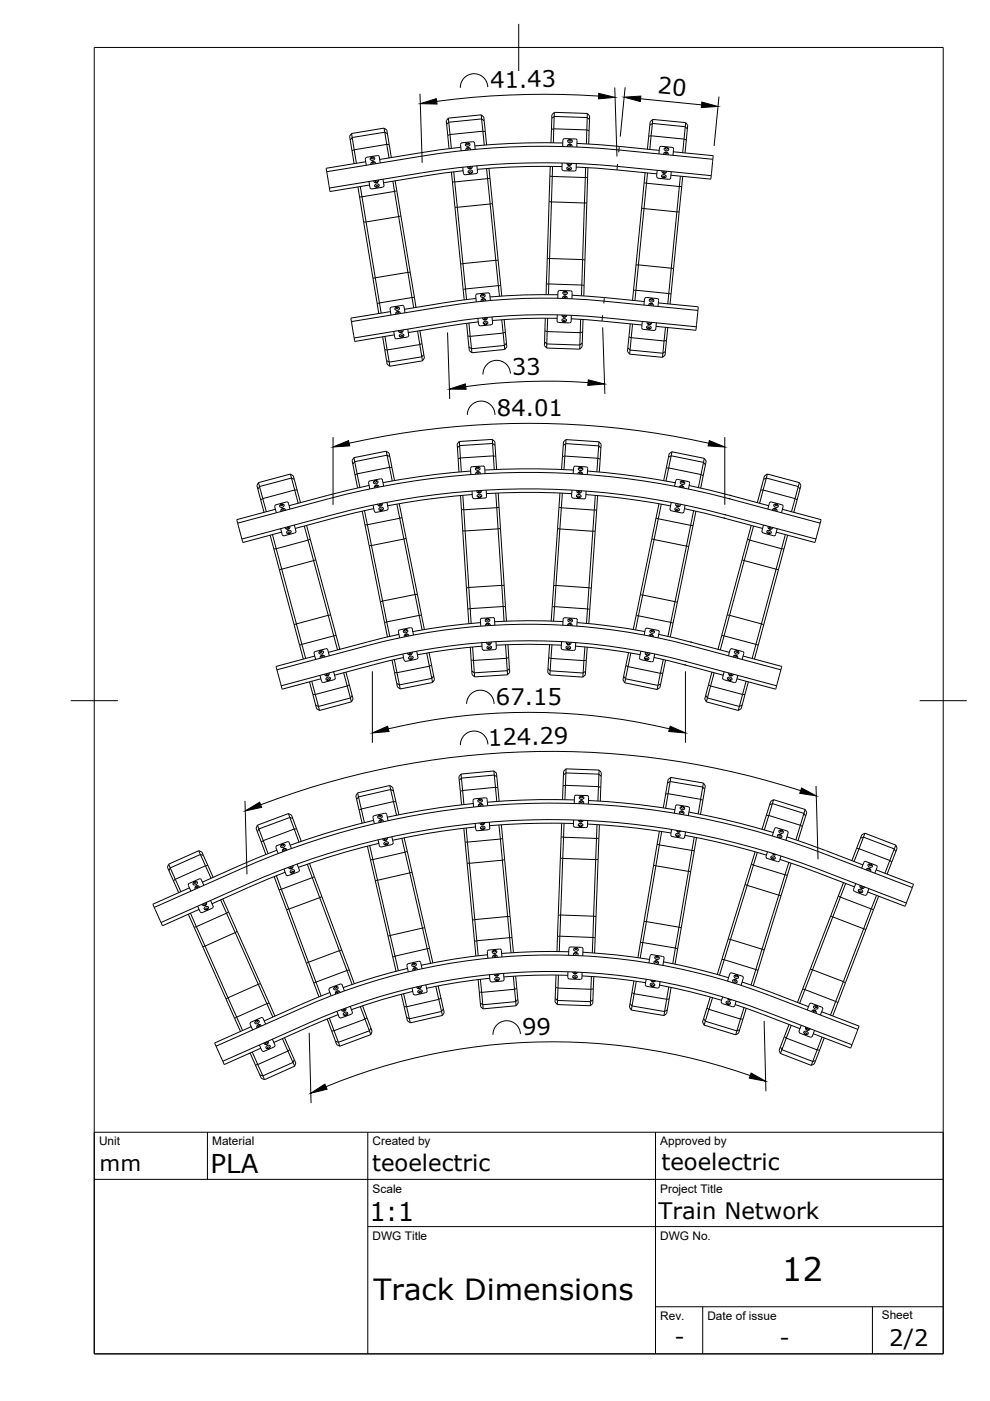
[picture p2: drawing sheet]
<svg xmlns="http://www.w3.org/2000/svg" width="210mm" height="297mm" viewBox="0 0 210 297" stroke-linecap="round" stroke-linejoin="round" font-family="sans-serif">
<defs><g id="words">
<text font-size="6.9" x="165.8" y="271.6">12</text>
<text font-size="6.2" x="79.2" y="275.5">Track Dimensions</text>
<g font-size="5.5">
<text x="44.7" y="248.7">PLA</text>
<text x="78.3" y="258.8">1:1</text>
</g>
<g font-size="4.8">
<text x="104" y="18.7" transform="rotate(-1 104 18.7)">41.43</text>
<text x="139.3" y="19.8" transform="rotate(6 139.3 19.8)">20</text>
<text x="108.6" y="79.5" transform="rotate(-2 108.6 79.5)">33</text>
<text x="105.4" y="88.3">84.01</text>
<text x="105.2" y="149.5">67.15</text>
<text x="103.5" y="158.1" transform="rotate(-1 103.5 158.1)">124.29</text>
<text x="110.8" y="219.5" transform="rotate(-2 110.8 219.5)">99</text>
<text x="78.9" y="248.3">teoelectric</text>
<text x="140.3" y="248">teoelectric</text>
<text x="139.6" y="258.4">Train Network</text>
<text x="143" y="285.2">-</text>
<text x="165.2" y="285.4">-</text>
<text x="188.6" y="285.5">2/2</text>
</g>
<text font-size="4.5" x="21.1" y="248.2">mm</text>
<g font-size="2.5">
<text x="21" y="242.9">Unit</text>
<text x="45" y="242.9">Material</text>
<text x="79" y="242.9">Created by</text>
<text x="140" y="242.9">Approved by</text>
<text x="79" y="252.8">Scale</text>
<text x="140" y="252.8">Project Title</text>
<text x="79" y="262.9">DWG Title</text>
<text x="140" y="262.9">DWG No.</text>
<text x="140" y="279.9">Rev.</text>
<text x="150" y="279.9">Date of issue</text>
<text x="187" y="279.6">Sheet</text>
</g>
</g></defs>
<!-- layer: Visible -->
<g fill="none" stroke="#000" stroke-width=".21">
<path d="M69.3 36.4l.5 3.5M74.3 29.7l.3 2.3M74.5 28.3l.2 .9M74.5 28.3l-.4 .6 .2 .8M74.6 32l.5 2.7M74.7 29.2l.9 5.4M74.7 29.2l-.4 .5M75.9 39.6l.3 2.2M76.4 39.5l3.2 19.4M77.4 33.7l.3 1.3M77.5 34.3l-8.3 1.4 .1 .7M78.2 38.5l.2 1.3 .4 .2"/>
<path d="M78.4 39.2l-8.4 1.4-.2-.7M78.5 33.5a.56 .56 0 0 1 1 .1 .47 .47 0 0 1-.5 .4 .47 .47 0 0 1-.5-.5zM78.8 33.4h.4l-.2 .3-.3-.2zM78.9 34.4h.5l-.3 .2-.2-.1zM79.5 39.2a.56 .56 0 0 1 .9 .1 .47 .47 0 0 1-.5 .4 .47 .47 0 0 1-.4-.5zM79.6 38.5h.4l-.2 .2-.3-.1zM79.6 34.7a.46 .46 0 0 0-.5-.4 .46 .46 0 0 0-.4 .6M79.7 39.4l.5 .1-.2 .2-.3-.1zM80 33l-2.2 .3-.3 .5M80 33l.4 .3 .2 1.3M80.2 38.2a.46 .46 0 0 1-.4 .5 .46 .46 0 0 1-.5-.4M81.1 39.7l-2.3 .4"/>
<path d="M81.2 38l.2 1.3-.3 .4M81.4 27.2l.6 .4 .1 .8M81.4 27.2l.2 .8M81.4 27.2l-6.9 1.1M81.6 28l.4 2.6M81.6 28l-6.9 1.2M81.6 28l.5 .4M82 30.6l-6.9 1.2-.5 .2M82 30.6l.5 2.9M82 30.6l.5 .1M82.1 28.4l.9 5M83.3 38.4l.4 2.2"/>
<path d="M83.8 38.3l.3 2.2M94.7 26.4l.5 5.1M95.1 25v.9M95.1 25l-.5 .6 .1 .8M95.1 25.9l.3 2.6M95.1 25.9l-.4 .5M95.4 28.5l.3 2.9M95.4 28.5l-.5 .2M95.7 36.5l.2 2.1M95.9 38.6l2.3 22.8M95.9 38.6h.5M96.2 36.4l.2 2.2"/>
<path d="M96.4 38.6l.6 5.3M97.7 31.2l-4.4 .6-12.8 2M98.2 36.2l-4.3 .5-12.6 2M98.7 30.5a.56 .56 0 0 1 1 .1 .47 .47 0 0 1-.6 .4 .47 .47 0 0 1-.4-.5zM99 30.4l.4 .1-.2 .2-.3-.2zM99.1 31.4h.4l-.2 .3-.3-.2zM99.3 36.3a.56 .56 0 0 1 .9 .1 .47 .47 0 0 1-.5 .3 .47 .47 0 0 1-.4-.4zM99.5 35.5l.4 .1-.2 .2-.3-.2zM99.6 36.5l.4 .1-.2 .2-.3-.2zM99.7 31.8a.45 .45 0 0 0-.5-.5 .45 .45 0 0 0-.4 .6M100.1 35.2a.46 .46 0 0 1-.4 .6 .46 .46 0 0 1-.5-.5M100.8 31.7l-.2-1.3-.4-.4-2.4 .3-.2 .4 .2 1.3"/>
<path d="M101.1 35.1l.1 1.3-.1 .3-2.5 .3-.3-.3-.2-1.3M102 24.3l.1 .9M102 24.3l.6 .5 .1 .8M102 24.3l-6.9 .7M102.1 25.2l.3 2.6M102.1 25.2l-7 .7M102.1 25.2l.6 .4M102.4 27.8l-7 .7M102.4 27.8l.3 3M102.4 27.8l.5 .1M102.7 25.6l.5 5.1M103.2 35.7l.2 2.2"/>
<path d="M103.4 37.9l-7 .7M103.4 37.9l.5 5.4M103.7 35.7l1.9 19.5M103.9 37.8l-.5 .1M116.6 37.3l-.6 17.5M116.6 37.3l.5 .1M116.7 35.3l-.1 2M116.9 27.4l-.1 2.9M117 25.1l-.1 2.3M117.1 37.4l-.6 17.4M117.1 37.4l7 .2M117.2 35.3l-.1 2.1"/>
<path d="M117.4 27.3l-.1 3M117.4 27.3l-.5 .1M117.4 27.3l7 .2M117.5 24.7l-.1 2.6M117.5 24.7l-.5 .4M117.5 24.7l7 .2M117.5 23.8v.9M117.5 23.8l-.5 .5v.8M117.5 23.8l7 .3M119.2 35.3a150.7 150.7 0 0 0-18 .6M119.2 34.6l-.1 1.2 .4 .4h2.5l.2-.3v-1.2M119.3 30.3a156.9 156.9 0 0 0-18.6 .6"/>
<path d="M119.3 29.7v1.4M119.7 29.4l2.3 .1 .3 .3M119.7 29.4l-.3 .3M120.2 35.5a.56 .56 0 0 1 1 .2 .47 .47 0 0 1-.6 .3 .47 .47 0 0 1-.4-.5zM120.2 34.6a.47 .47 0 0 0 .5 .5 .47 .47 0 0 0 .5-.5M120.4 31.1a.44 .44 0 0 1 .4-.5 .44 .44 0 0 1 .4 .5M120.4 29.7a.56 .56 0 0 1 .9 .2 .47 .47 0 0 1-.5 .4 .47 .47 0 0 1-.4-.6zM120.5 35.7l.4 .2-.2 .2-.3-.2zM120.5 34.8l.4 .1-.2 .2-.3-.2zM120.7 30.6l.4 .2-.3 .1-.2-.2zM120.7 29.6l.4 .2-.3 .1-.2-.2zM122.2 35.4l8.6 .6"/>
<path d="M122.3 30.4l9 .6M122.3 29.8v1.4M124.1 37.6l-.2 5.4M124.2 35.5l-.1 2.1M124.4 27.5l-.1 3M124.4 27.5l.5 .2M124.5 24.9l-.1 2.6M124.5 24.9l.5 .5M124.5 24.1l.5 .5v.8M124.5 24.1v.8M124.6 37.6h-.5M124.6 37.6l-.8 22.9"/>
<path d="M124.7 35.5l-.1 2.1M124.9 27.7l-.1 2.8M125 25.4l-.1 2.3M130.8 36l8.5 .9M130.9 35.3l-.1 .7M130.9 35.3a159.3 159.3 0 0 0-41.3 1.3l-19.8 3.3M130.9 35.3l19.9 1.9M130.9 34.8v.5M131.2 31.8v.5M131.2 31.8a160.1 160.1 0 0 0-42.2 1.4l-19.7 3.2M131.2 31.8l19.9 2M131.3 31l-.1 .8"/>
<path d="M131.3 31l8.5 .9M136.6 38.8l7.9 .7M136.8 36.6l-2.7 27.1M137.3 36.7l-1.9 19.5M137.8 26.6l-.5 5M138 28.8l-.2 2.9M138 28.8l-.5 .1M138 28.8l7 .7M138.3 26.2l-.3 2.6M138.3 26.2l-.5 .4M138.3 26.2l7 .7 .4 .5M138.4 25.3l-.1 .9"/>
<path d="M138.4 25.3l-.5 .5-.1 .8M138.4 25.3l7 .7M139.2 37.4l.3 .4M139.3 36.1l-.1 1.3M139.5 37.8l2.3 .2M140.3 37.2a.56 .56 0 0 1 .9 .2 .47 .47 0 0 1-.5 .3 .47 .47 0 0 1-.4-.5zM140.4 36.2a.46 .46 0 0 0 .4 .5 .46 .46 0 0 0 .5-.4M140.6 37.4l.4 .2-.3 .1-.2-.2zM140.7 36.4l.4 .2-.3 .2-.2-.3zM140.7 32.7a.46 .46 0 0 1 .5-.4 .46 .46 0 0 1 .5 .5M140.9 31.4a.56 .56 0 0 1 .9 .3 .47 .47 0 0 1-.6 .3 .47 .47 0 0 1-.3-.6zM141.1 32.3l.4 .2-.3 .1-.2-.2z"/>
<path d="M141.2 31.3l.4 .2-.3 .1-.2-.2zM142.3 37.2l8.4 .8 .1-.8M142.3 36.4l-.1 1.3-.4 .3M142.5 31.2l-2.5-.2-.2 .3-.1 1.3M142.5 31.2l.3 .4M142.7 32.2l8.5 .8-.1 .8M142.8 31.6l-.1 1.3M144.3 37.3l-2 19.6M144.5 39.5l-.5 5.4M144.8 37.4l-.3 2.1M145 29.5l-.3 2.9M145 29.5l.5 .2"/>
<path d="M145.4 26l-.4 3.5M145.4 26l.4 .6-.1 .8M145.5 29.7l-.3 2.7M145.7 27.4l-.2 2.3M151.1 33.8l-.3 3.4M76.2 41.8l2.9 17.2M79.1 59l.9 5.4M79.6 58.9l1.2 7.5M79.6 58.9l-.5 .1M83.7 40.6l-7.5 1.2M83.7 40.6l.8 5.3M84.1 40.5l-.4 .1"/>
<path d="M84.1 40.5l2.9 17.2M84.5 45.9l-7.4 1.2M84.5 45.9l2 11.8M85 45.8l-.5 .1M86.5 57.7l1.2 7.6M86.5 57.7l-6.9 1.2M87 57.7l.9 5.3M87 57.7h-.5M96.5 43.9h.5M97 43.9l1.1 12M98.1 55.9l.6 5.4M98.1 55.9l-.4 .1"/>
<path d="M103.9 43.3l-6.9 .6M103.9 43.3l1.2 11.9M104.4 43.2l-.5 .1M105.1 55.2l-7 .7M105.1 55.2l.8 7.6M105.1 55.2h.5M105.6 55.2l.6 5.4M116 54.8l-.2 5.4M116.4 42.7l7.5 .3M116.5 54.8l-.1 5.4M116.5 54.8h-.5M116.5 54.8l7 .2"/>
<path d="M123.5 55l-.1 5.4M123.5 55l.5 .1M123.9 43l-.4 12M124.4 43h-.5M134.9 56.2h.5M135.4 56.2l-.8 7.5M135.4 56.2l6.9 .7M136 44.1l8 .8M142.3 56.9l-.7 7.5M142.3 56.9h.5M144 44.9l-1.9 19.6M74.5 68.2l.6 3.5"/>
<path d="M80 64.4l.3 2.1M81.1 71.4l.9 5M81.6 74.1l.5 .1M81.6 71.3l.5 2.9M82 76.4l.1 .8 .6 .4M82 76.4l.5 .4M82.1 74.2l.4 2.6M82.5 76.8l.2 .8M82.8 66.1l-8.4 1.3 .1 .8M83 65.1l-.3 .4 .2 1.3M83.5 70.3l.2 1.2 .2 .3 2.5-.4 .3-.4M83.6 71l-8.4 1.4-.1-.7"/>
<path d="M83.8 65.3a.56 .56 0 0 1 .9 .1 .47 .47 0 0 1-.5 .4 .47 .47 0 0 1-.4-.5zM84 65.2h.4l-.2 .2-.2-.1zM84.1 66.2h.5l-.2 .2-.3-.1zM84.7 71a.56 .56 0 0 1 .9 .1 .47 .47 0 0 1-.4 .4 .47 .47 0 0 1-.5-.5zM84.8 70.2l.5 .1-.3 .2-.2-.1zM84.9 66.5a.46 .46 0 0 0-.6-.4 .46 .46 0 0 0-.3 .5M85 71.2l.4 .1-.2 .2-.3-.2zM85.3 64.7l.4 .3 .2 1.3M85.3 64.8l-2.3 .3M85.4 69.9a.46 .46 0 0 1-.3 .6 .46 .46 0 0 1-.6-.4M86.4 69.8l.3 1.3M87.9 63l-7.9 1.4"/>
<path d="M87.9 63l.3 2.2M88.5 70.2l.9 5.5M89 70.1l.9 5M89.4 75.7l-6.9 1.1M89.4 75.7l.2 .8M89.5 72.8l-.5 .3-6.9 1.1M89.6 76.5l-6.9 1.1M89.9 75.1l-.5 .6M89.9 75.1l.1 .8-.4 .6M98.2 61.4l.2 2.2M98.7 61.3l.2 2.2M98.7 61.3l-.5 .1"/>
<path d="M98.9 68.5l.3 2.7M99.2 71.2l.5 .1M99.2 71.2l.2 2.4M99.4 73.6l.1 .7 .6 .5M99.4 73.6l.6 .3M99.4 68.5l.3 2.8M99.7 71.3l.3 2.6M100 73.9l.1 .9M100.9 63.3l-15.2 2.3M101.2 62.3l2.4-.2 .2 .3 .2 1.3M101.2 62.3l-.3 .4 .1 1.3M101.3 67.5l.2 1.3"/>
<path d="M101.4 68.2l-14.8 2.3M101.5 68.8l.4 .3M101.9 62.6a.56 .56 0 0 1 1 .1 .47 .47 0 0 1-.5 .4 .47 .47 0 0 1-.5-.5zM102.2 62.4l.4 .1-.2 .2-.3-.1zM102.3 63.4l.4 .1-.2 .2-.3-.2zM102.5 68.3a.56 .56 0 0 1 .9 .1 .47 .47 0 0 1-.5 .4 .47 .47 0 0 1-.4-.5zM102.7 67.5l.4 .1-.2 .2-.3-.1zM102.8 68.5l.4 .1-.2 .2-.3-.2zM102.9 63.8a.45 .45 0 0 0-.5-.5 .45 .45 0 0 0-.4 .6M103.3 67.3a.46 .46 0 0 1-.4 .5 .46 .46 0 0 1-.5-.4M104.3 67.2l.1 1.3M104.5 68.5l-.4 .3-2.3 .3"/>
<path d="M106.2 60.6l-7.5 .7M106.2 60.6l.2 2.2M106.4 67.8l.3 2.8M106.7 70.6l-7 .7M106.7 70.6l.2 2.6M106.9 67.7l.2 2.7M106.9 73.2l.1 .9M106.9 73.2l-6.9 .7M107 74.1l-6.9 .7M107.1 70.4l-.4 .2M107.1 70.4l.3 2.4M107.4 72.8l-.5 .4"/>
<path d="M107.4 72.8l.1 .7-.5 .6M115.5 72.5l-.1 .8 .5 .5M115.5 72.5l.4 .4M115.5 70.2l.5 .1M115.5 70.2v2.3M115.6 67.5l-.1 2.7M115.8 60.2v2.3M115.9 73.8l7 .2M115.9 72.9v.9M115.9 72.9l7 .3M116 70.3l-.1 2.6M116 70.3l7 .2"/>
<path d="M116.1 67.5l-.1 2.8M116.4 60.2l-.1 2.3M116.4 60.2h-.6M116.4 60.2l7 .2M118.1 67.5a123.8 123.8 0 0 0-13.7 .5M118.2 66.7l-.1 1.3 .2 .3 2.4 .2M118.3 63.3v-1.4l.2-.3h2.5l.3 .4v1.4M118.3 62.5a136.2 136.2 0 0 0-14.4 .5M119.2 66.8a.47 .47 0 0 0 .4 .5 .47 .47 0 0 0 .5-.5M119.2 67.7a.56 .56 0 0 1 .9 .2 .47 .47 0 0 1-.5 .3 .47 .47 0 0 1-.4-.5zM119.3 63.3a.44 .44 0 0 1 .5-.5 .44 .44 0 0 1 .4 .5M119.4 61.9a.56 .56 0 0 1 .9 .2 .47 .47 0 0 1-.5 .4 .47 .47 0 0 1-.4-.6z"/>
<path d="M119.4 67.9l.4 .2-.2 .1-.2-.1zM119.5 66.9l.4 .2-.3 .2-.2-.2zM119.6 62.8l.4 .1-.2 .2-.3-.2zM119.6 61.8l.5 .2-.3 .1-.2-.2zM121.1 67.6l6.6 .5M121.1 66.9v1.2l-.3 .3M121.3 62.6l6.8 .5M122.9 73.2v.8M123 70.5l-.1 2.7M123.1 67.7l-.1 2.8M123.4 60.4l-.1 2.3M123.4 60.4l.4 .1"/>
<path d="M123.4 72.7l-.5 .5M123.4 72.7v.8l-.5 .5M123.5 70.4l-.5 .1M123.5 70.4l-.1 2.3M123.6 67.7l-.1 2.7M123.8 60.5v2.2M127.7 68.1l8.4 .8M127.7 67.3v.8M127.7 67.3a127.1 127.1 0 0 0-32.9 1.1l-19.7 3.3M127.7 67.3l19.9 2M127.8 66.8l-.1 .5M128.1 63.8l-.1 .5"/>
<path d="M128.1 63.8a128 128 0 0 0-33.8 1.1l-19.8 3.3M128.1 63.8l19.9 2M128.1 63.1v.7M128.1 63.1l8.5 .8M133.1 73.7l-.1 .8 .5 .6M133.1 73.7l.5 .5 6.9 .7 .6-.4M133.3 71.4l.5 .2 7 .7M133.3 71.4l-.2 2.3M133.5 75.1l7 .7M133.6 68.7l-.3 2.7M134.1 68.7l-.6 6.4M134.3 61.5l8 .8"/>
<path d="M136.2 68.2l-.1 1.3 .3 .3M136.4 69.8l2.3 .3M137 63.1l2.3 .2M137.1 63.1l-.4 .3-.2 1.3M137.2 69.2a.56 .56 0 0 1 .9 .3 .47 .47 0 0 1-.6 .3 .47 .47 0 0 1-.3-.6zM137.2 68.3a.46 .46 0 0 0 .4 .5 .46 .46 0 0 0 .5-.4M137.4 69.4l.4 .2-.3 .2-.2-.2zM137.5 68.5l.4 .1-.3 .2-.2-.2zM137.6 64.8a.46 .46 0 0 1 .5-.5 .46 .46 0 0 1 .4 .5M137.7 63.5a.56 .56 0 0 1 .9 .2 .47 .47 0 0 1-.5 .3 .47 .47 0 0 1-.4-.5zM137.9 64.3l.4 .2-.3 .2-.2-.2zM138 63.4l.4 .1-.3 .2-.2-.2z"/>
<path d="M139.1 69.2l8.5 .8v-.7M139.2 68.5l-.2 1.2-.3 .3M139.3 63.3l.4 .4M139.6 64.2l8.4 .9v.7M139.6 63.7l-.1 1.3M140.8 72.3l-.3 3.5M141.1 74.5l-.1 .8-.5 .5M141.1 69.4l-.3 2.9M141.3 72.2l-.5 .1M141.6 69.5l-.5 5M148 65.8l-.4 3.5M74.8 98.4l.5 2.3"/>
<path d="M75 97l.2 .9M75 97l-.3 .6 .1 .8M75.2 97.9l.5 2.6M75.2 97.9l-.4 .5M81.9 95.7l.2 .8M81.9 95.7l.6 .4 .2 .7M81.9 95.7l-6.9 1.3M82.1 96.5l.5 2.6M82.1 96.5l.6 .3M82.1 96.5l-6.9 1.4M82.6 99.1l.6 2.9M82.6 99.1h.5"/>
<path d="M82.6 99.1l-6.9 1.4M82.7 96.8l.4 2.3M83.1 99.1l.6 2.8M97 94.9l.1 2.4M97.1 97.3l.2 2.8M97.4 93.6l.1 .9M97.4 93.6l-.5 .6 .1 .7M97.5 94.5l.1 2.6M97.5 94.5l-.5 .4M97.6 97.1l.2 2.9M97.6 97.1l-.5 .2M99.8 99.9a160.1 160.1 0 0 0-18.6 2.4"/>
<path d="M100.1 99l2.5-.2 .2 .3v1.3M100.1 98.9l-.3 .4v1.3M100.9 99.2a.56 .56 0 0 1 .9 .1 .47 .47 0 0 1-.5 .4 .47 .47 0 0 1-.4-.5zM101.1 99.1l.4 .1-.2 .2-.3-.2zM102.8 99.7a166.2 166.2 0 0 1 18.8 0M104.4 93.2l.5 .4 .1 .8M104.4 93.2v.8M104.4 93.2l-7 .4M104.4 94l.2 2.7M104.4 94l.6 .4M104.4 94l-6.9 .5M104.6 96.7l.2 2.9"/>
<path d="M104.6 96.7l.5 .1M104.6 96.7l-7 .4M105 94.4l.1 2.4M105.1 96.8l.2 2.7M119.3 96.8l-.2 2.8M119.4 94.5l-.1 2.3M119.4 94.5l.6-.4 6.9 .4 .5 .5M119.8 96.7l-.2 2.9M119.8 96.7l-.5 .1M119.8 96.7l6.9 .5M120 93.2l-.2 3.5M120 93.2l-.5 .5-.1 .8"/>
<path d="M120 93.2l7 .5M121.6 99.2l-.1 1.2M122 98.8l2.3 .2M122 98.8l-.4 .4M122.7 99.2a.56 .56 0 0 1 .9 .3 .47 .47 0 0 1-.6 .3 .47 .47 0 0 1-.3-.6zM123 99.1l.4 .2-.3 .1-.2-.2zM124.3 99l.3 .4M124.6 99.9a168.2 168.2 0 0 1 18.6 2.4M124.6 99.4l-.1 1.2M126.7 97.2l-.1 2.8M126.7 97.2l.6 .1M127 93.7l-.3 3.5"/>
<path d="M127 93.7l.5 .5-.1 .8M127.3 97.3l-.2 2.8M127.4 95l-.1 2.3M141.3 99.2l-.6 2.7M141.7 97l-.4 2.2M141.8 99.2l-.6 2.8M141.8 99.2h-.5M141.8 99.2l6.8 1.4M142.3 96.6l-.5 2.6M142.3 96.6l-.6 .4M142.3 96.6l6.9 1.4M142.5 95.8l-.2 .8"/>
<path d="M142.5 95.8l-.6 .4-.2 .8M142.5 95.8l6.8 1.4M149.2 98l-.6 2.6M149.2 98l.4 .6M149.3 97.2l-.1 .8M149.3 97.2l.4 .6-.1 .8M149.6 98.6l-.5 2.2M50.4 110.9l.9 3.4M54.7 103.7l.6 2.3M54.8 102.3l.2 .9M54.8 102.3l-.3 .6 .2 .8M55 103.2l.7 2.5"/>
<path d="M55 103.2l-.3 .5M55.3 106l.7 2.6M55.7 105.7l.8 2.8M55.7 105.7l-.4 .3M57.3 113.5l.8 2.9M57.8 113.3l7 26.3M58.1 116.4l5.4 20.4M58.4 108l-8.2 2.2 .2 .7M59.4 107a.52 .52 0 0 1 .8 .1 .47 .47 0 0 1-.4 .5 .47 .47 0 0 1-.5-.4zM59.5 112.1l.3 1.3M59.5 107h.5l-.2 .2-.3-.1zM59.7 112.8l-8.2 2.2-.2-.7"/>
<path d="M59.8 107.9h.4l-.2 .3-.3-.1zM60.5 108.2a.46 .46 0 0 0-.6-.4 .46 .46 0 0 0-.3 .6M60.8 111.9h.5l-.2 .3-.3-.1zM60.9 112.6a.52 .52 0 0 1 .8 .1 .47 .47 0 0 1-.4 .4 .47 .47 0 0 1-.5-.4zM61.1 112.9h.4l-.2 .2-.2-.1zM61.2 106.7l.3 1.2M61.2 106.7l-.5-.3-2.3 .7-.1 .3 .3 1.3M61.4 111.6a.46 .46 0 0 1-.3 .6 .46 .46 0 0 1-.6-.4M61.6 100.5l.6 .4 .2 .7M61.6 100.5l.2 .9M61.6 100.5l-6.8 1.8M61.8 101.4l1.4 5.3"/>
<path d="M61.8 101.4l.6 .2M61.8 101.4l-6.8 1.8M62.4 101.6l.6 2.3M62.4 111.3l.3 1.3M62.7 112.6l-.2 .4-2.2 .6-.4-.3M63 103.9l.7 2.7M63 103.9h-.5l-6.8 1.8M64.5 111.5l5.1 19M65 111.4l.8 2.9M65.8 114.3l-7.7 2.1M65.8 114.3l5.5 20.4M67 118.7l-7.8 2.1"/>
<path d="M75.3 100.7l.5 2.7M75.7 100.5l.6 2.8M75.7 100.5l-.4 .2M76.8 108.4l1.5 7.3M77.3 108.3l.6 3M77.9 111.3l.9 4.4M77.9 111.3h-.5M78.3 102.9l-8.8 2.1-8.2 2.2M78.3 115.7l3.8 19.4M78.4 102l-.2 .4 .2 1.3M78.8 115.7h-.5M78.8 115.7l2.3 11.7"/>
<path d="M79.1 107.1l.3 1.3 .2 .2 2.4-.4 .3-.4M79.2 107.8l-8.4 2-8.2 2.2M79.4 102a.52 .52 0 0 1 .7 .1 .47 .47 0 0 1-.4 .5 .47 .47 0 0 1-.5-.5zM79.4 102h.5l-.2 .2-.3-.1zM79.6 102.9l.5 .1-.2 .2-.3-.1zM80.3 103.3a.46 .46 0 0 0-.5-.4 .46 .46 0 0 0-.4 .5M80.4 107l.5 .1-.2 .2-.3-.2zM80.5 107.6a.52 .52 0 0 1 .8 .2 .47 .47 0 0 1-.5 .4 .47 .47 0 0 1-.5-.4zM80.6 108h.5l-.2 .2-.3-.1zM81 106.7a.45 .45 0 0 1-.3 .6 .45 .45 0 0 1-.6-.4M81.1 101.8l.2 1.3M81.1 101.8l-.4-.3-2.3 .5"/>
<path d="M82 106.5l.3 1.3M84.1 106.9l.7 3M84.6 106.8l.6 2.9M84.8 109.9l4.7 23.6M84.8 109.9l-6.9 1.4M85.2 109.7l-.4 .2M85.2 109.7l.9 4.4M86.1 114.1l-7.3 1.6M86.1 114.1l2.4 11.9M97.6 105.1l1.3 19.5M97.8 108.1h.5M98.1 112.6h.5"/>
<path d="M98.1 105l.2 3.1M98.3 108.1l.3 4.5M98.6 112.6l1.1 16.4M100.1 104.8l-3.6 .4a154.1 154.1 0 0 0-14.3 2M101.2 100.1l.4 .1-.3 .2-.2-.2zM101.2 105a.56 .56 0 0 1 .9 .1 .47 .47 0 0 1-.5 .4 .47 .47 0 0 1-.4-.5zM101.4 104.2l.5 .1-.3 .2-.2-.2zM101.5 105.2l.4 .1-.2 .2-.3-.2zM101.8 100.5a.47 .47 0 0 0-.5-.5 .47 .47 0 0 0-.4 .5M102 104a.45 .45 0 0 1-.4 .5 .45 .45 0 0 1-.5-.5M103.1 103.9l.1 1.3-.2 .3-2.5 .2-.3-.3-.1-1.3M103.1 104.7a154.9 154.9 0 0 1 18.1 0"/>
<path d="M105.1 104.5l.2 3.1M105.3 107.6l.3 4.5M105.3 107.6l-7 .5M105.6 112.1l1.1 16.5M105.6 112.1l-7 .5M105.6 104.5l.2 3.1M105.8 107.6h-.5M105.8 107.6l.3 4.4M106.1 112l.8 12.1M106.1 112l-.5 .1M118.2 112.1l8 .5M118.2 112.1l-1.3 19.6"/>
<path d="M118.5 107.6l-.3 4.5M118.5 107.6l8 .5M118.7 104.5l-.2 3.1M119.2 104.5l-1.3 19.6M121.2 105.2l.3 .4M121.3 103.9l-.1 1.3M122.3 105a.56 .56 0 0 1 .9 .2 .47 .47 0 0 1-.6 .3 .47 .47 0 0 1-.3-.5zM122.4 104a.43 .43 0 0 0 .4 .6 .43 .43 0 0 0 .4-.6M122.5 105.2l.4 .2-.2 .1-.3-.2zM122.5 100.5a.48 .48 0 0 1 .6-.4 .48 .48 0 0 1 .4 .4M122.6 104.2l.4 .2-.3 .1-.2-.1zM122.9 100.1l.4 .2-.3 .1-.2-.2z"/>
<path d="M124.2 105.5l-.4 .3-2.3-.2M124.2 104.9a150.9 150.9 0 0 1 18 2.4M124.3 104.1l-.1 1.4M126.2 105l-1.3 19.6M126.5 108.1l-1.7 24.1M126.7 105.1l-.2 3M138.2 114.2l7.8 1.7M139.1 109.8l-4.2 20.7M139.1 109.8l7.8 1.6M139.7 106.8l-.6 3M140.2 106.9l-3.9 19.3M142.1 107.9l.2 .4 2.3 .5"/>
<path d="M142.3 106.5l-.3 1.4M143.2 107.8a.56 .56 0 0 1 .9 .3 .47 .47 0 0 1-.7 .2 .47 .47 0 0 1-.2-.5zM143.3 101.9l-.3 1.2M143.4 108l.4 .2-.3 .2-.2-.2zM143.5 106.7a.43 .43 0 0 0-.1 .7 .43 .43 0 0 0 .7 0l.1-.3-.1-.2M143.6 107.1l.4 .2-.3 .1-.2-.2zM143.7 101.6l2.4 .6 .1 .3-.2 1.2M143.7 101.6l-.4 .3M144 103.3a.51 .51 0 0 1 .6-.3 .51 .51 0 0 1 .4 .5M144.3 102.1a.56 .56 0 0 1 .9 .4 .47 .47 0 0 1-.6 .2 .47 .47 0 0 1-.3-.6zM144.4 103l.4 .2-.3 .1-.2-.2zM144.6 102l.4 .2-.3 .2-.2-.3z"/>
<path d="M145 108.5l-.4 .3M145.1 107.9l8.4 1.9M145.3 107.1l-.3 1.4M146.1 102.9l8.7 2.1M146.9 111.4l-4.8 23.6M147.1 108.3l-4 19.3M147.6 108.4l-.7 3M148.6 100.6l-.5 2.8M148.6 100.6l.5 .2M149.1 100.8l-.5 2.7M153.5 109.8h.1M153.5 109.8l8.2 2.2"/>
<path d="M153.7 109.1a160.3 160.3 0 0 0-83.1 0l-19.3 5.2M153.7 109.1h.1M153.7 109.1l19.3 5.2M154.6 105.7a164.3 164.3 0 0 0-84.9 0l-19.3 5.2M154.6 105.7h.1M154.6 105.7l19.3 5.2M154.8 105h.1M154.8 105l8.2 2.2M157.3 118.7l7.8 2.1M158.5 114.3l.5 .2M159 114.5l-5.5 20.3M159 114.5l7.2 1.9"/>
<path d="M159.3 111.4l-5.1 19M159.8 111.5l-.8 3M161.3 103.9h.5M161.3 103.9l-.7 2.7M161.6 112.6l.2 .4M161.8 113l2.2 .6 .5-.3M161.8 103.9l-.7 2.8M161.8 103.9l6.8 1.8M161.9 101.6l-.6 2.3M161.9 111.3l-.4 1.3M162.5 101.4l-.7 2.5M162.5 101.4l-.6 .2"/>
<path d="M162.5 101.4l6.7 1.8M162.7 112.5a.56 .56 0 0 1 .8 .4 .47 .47 0 0 1-.6 .2 .47 .47 0 0 1-.2-.6zM162.7 100.5l-.2 .9M162.7 100.5l-.6 .4-.2 .7M162.7 100.5l6.8 1.8M162.9 112.8l.4 .2-.3 .1-.2-.2zM162.9 111.6a.46 .46 0 0 0 .3 .6 .46 .46 0 0 0 .6-.4M163.1 106.7l-.3 1.2M163.1 111.8l.4 .3-.3 .1-.2-.3zM163.1 106.7l.5-.3 2.2 .6 .2 .4M163.8 108.2a.46 .46 0 0 1 .6-.4 .46 .46 0 0 1 .3 .6M164.2 106.9a.56 .56 0 0 1 .8 .5 .47 .47 0 0 1-.6 .1 .47 .47 0 0 1-.2-.6z"/>
<path d="M164.2 107.8l.4 .3-.3 .1-.2-.3zM164.4 106.9l.4 .2-.3 .1-.2-.2zM164.6 112.8l8.2 2.2 .2-.7M164.8 112.1l-.4 1.3M165.9 108l8.2 2.2-.2 .7M166 107.4l-.3 1.3M166.5 113.3l-7 26.3M167 113.5l-6.2 23.3M168.6 105.7l-.8 2.8M168.6 105.7l.4 .3M169 106l-.7 2.6M169.2 103.2l-.6 2.5"/>
<path d="M169.2 103.2l.4 .5M169.5 102.3l.3 .6-.2 .8M169.5 102.3l-.3 .9M169.6 103.7l-.6 2.3M173.9 110.9l-.9 3.4M63.5 136.8l.8 2.9M66.6 138.6l.3 1.2M66.6 138.6l.2-.5 2.5-.6 .2 .3 .3 1.3M66.7 139.1l-8.2 2.2 .2 .7M67.8 138.1a.52 .52 0 0 1 .8 .1 .47 .47 0 0 1-.5 .5 .47 .47 0 0 1-.5-.4zM67.8 138.1h.5l-.2 .2-.3-.1zM68.1 139h.4l-.2 .3-.2-.1z"/>
<path d="M68.8 139.3a.46 .46 0 0 0-.5-.4 .46 .46 0 0 0-.3 .6M69.6 130.5l-7.2 1.9M69.6 130.5l2 7.3M70.1 130.4l-.5 .1M71.3 134.7l-7.8 2.1M71.3 134.7l.8 3M81.1 127.4l-.5 .2M81.1 127.4l.9 4.5M82 131.9l.6 3M82 131.9l-.5 .1M83.1 140l.6 2.6M83.6 139.8l.6 2.8"/>
<path d="M84.6 134.5l-15 3.8M85.4 138.7l.3 1.2M85.6 139.4l-14.7 3.8M85.7 133.6a.52 .52 0 0 1 .8 .1 .47 .47 0 0 1-.5 .5 .47 .47 0 0 1-.5-.5zM85.8 133.6h.4l-.2 .2-.3-.1zM85.9 134.5l.5 .1-.2 .2-.3-.1zM86.7 134.8a.46 .46 0 0 0-.6-.4 .46 .46 0 0 0-.3 .6M86.8 138.6h.4l-.2 .3-.3-.2zM86.8 139.2a.52 .52 0 0 1 .8 .2 .47 .47 0 0 1-.5 .4 .47 .47 0 0 1-.4-.4zM87 139.6h.4l-.2 .2-.3-.1zM87 133.1l-2.4 .5-.1 .3 .2 1.3M87 133.1l.4 .3 .3 1.2"/>
<path d="M87.3 138.3a.45 .45 0 0 1-.3 .5 .45 .45 0 0 1-.6-.4M88.3 139.8l-2.2 .4-.4-.3M88.3 138.1l.3 1.2-.3 .4M88.5 126l-7.4 1.4M88.5 126l.9 4.4M89.4 130.4l.6 3.1M89.4 130.4l-7.4 1.5M90.5 138.5l.5 2.8M91 138.4l.5 2.6M98.9 124.6l.5 7.6M99.7 129l.2 3.2M99.7 129l-.5 .1"/>
<path d="M99.7 137.2l.3 5M99.9 139.9l.5 .1M100.2 137.2l.2 2.8M101.9 132a136.8 136.8 0 0 0-14.4 1.9M102.2 136.2l.1 1.3 .1 .3 2.5-.1M102.2 137a125 125 0 0 0-13.7 1.8M102.9 131.4a.56 .56 0 0 1 1 .1 .47 .47 0 0 1-.6 .4 .47 .47 0 0 1-.4-.5zM103.2 131.2l.4 .1-.2 .2-.3-.1zM103.2 132.2l.5 .1-.3 .2-.2-.2zM103.3 137.1a.56 .56 0 0 1 .9 .2 .47 .47 0 0 1-.5 .3 .47 .47 0 0 1-.4-.5zM103.5 136.3l.4 .1-.2 .2-.3-.1zM103.6 137.3l.4 .1-.2 .2-.3-.1z"/>
<path d="M103.9 132.6a.47 .47 0 0 0-.5-.5 .47 .47 0 0 0-.4 .6M104.1 136.1a.45 .45 0 0 1-.4 .5 .45 .45 0 0 1-.5-.4M104.9 132.6v-1.4l-.4-.3-2.5 .2-.1 .3v1.3M105.2 136v1.3l-.3 .4M105.2 136.8a125.5 125.5 0 0 1 13.8 0M106.7 128.6l.2 3.1M106.7 128.6h.5M106.7 128.6l-7 .4M106.9 124.1l-8 .5M106.9 124.1l.3 4.5M107.2 128.6l.2 3.1M107.2 136.7l.2 2.9"/>
<path d="M107.4 139.6l.1 2.6M107.4 139.6l-7 .4M107.7 136.7l.3 5M107.9 139.4l-.5 .2M116.3 139.4l.5 .2M116.3 139.4l-.1 2.4M116.5 136.7l-.2 2.7M116.8 139.6l-.2 2.6M116.8 139.6l7 .5M117 136.7l-.2 2.9M117.6 128.6l-.2 3.1M117.6 128.6h-.5"/>
<path d="M117.6 128.6l7 .5M117.9 124.1h-.5M117.9 124.1l-.3 4.5M117.9 124.1l7 .5M119.1 136l-.1 1.4 .2 .3 2.4 .2 .4-.3 .1-1.4M119.3 132.6l.1-1.3 .4-.3 2.5 .2 .1 .3-.1 1.2M119.4 131.8a130.4 130.4 0 0 0-14.5 0M120.1 137.1a.56 .56 0 0 1 .9 .2 .47 .47 0 0 1-.6 .3 .47 .47 0 0 1-.3-.5zM120.2 136.1a.43 .43 0 0 0 .4 .6 .43 .43 0 0 0 .4-.5M120.3 137.4l.4 .1-.2 .2-.3-.2zM120.3 132.6a.48 .48 0 0 1 .6-.4 .48 .48 0 0 1 .4 .5M120.4 136.4l.4 .1-.3 .2-.2-.2z"/>
<path d="M120.5 131.3a.56 .56 0 0 1 .9 .3 .47 .47 0 0 1-.6 .3 .47 .47 0 0 1-.3-.6zM120.7 132.2l.4 .2-.3 .2-.2-.2zM120.8 131.2l.4 .2-.3 .2-.2-.2zM122 137a130.8 130.8 0 0 1 13.7 1.8M122.4 132a138.2 138.2 0 0 1 14.3 1.9M124 137.2l-.2 2.9M124.3 140l-.5 .1M124.3 140l-.1 2.3M124.5 137.2l-.2 2.8M124.6 129.1l-.2 3.1M124.6 129.1l.5 .1M124.9 124.6l.5 .1"/>
<path d="M124.9 124.6l-.3 4.5M133.3 138.4l-.6 2.7M133.8 138.5l-1.2 5.4M134.9 130.5l.5 .1M134.9 130.5l-.6 3M135.4 130.6l-.6 2.9M135.4 130.6l6.8 1.4M135.8 126.1l.5 .1M135.9 138.1l-.3 1.3 .1 .4 2.4 .5 .4-.3 .3-1.3M136.3 126.2l-.9 4.4M136.3 126.2l6.8 1.4M136.7 139.3a.56 .56 0 0 1 .9 .4 .47 .47 0 0 1-.6 .2 .47 .47 0 0 1-.3-.6z"/>
<path d="M136.9 139.6l.4 .2-.3 .1-.2-.2zM137 138.3a.43 .43 0 0 0 0 .6 .43 .43 0 0 0 .6 0l.2-.2-.1-.3M137.1 138.6l.4 .2-.3 .1-.2-.2zM137.2 133.2l2.5 .5 .1 .4-.3 1.1M137.2 133.2l-.4 .2-.2 1.2M137.6 134.8a.51 .51 0 0 1 .5-.3 .51 .51 0 0 1 .4 .5M137.9 133.7a.56 .56 0 0 1 .9 .3 .47 .47 0 0 1-.6 .2 .47 .47 0 0 1-.3-.5zM138 134.6l.3 .2-.2 .1-.2-.2zM138.1 133.6l.4 .2-.2 .1-.2-.2zM138.7 139.4l6.4 1.6M139.7 134.5l6.7 1.6M140.6 139.8l-1.1 5.5"/>
<path d="M141.1 139.9l-.6 2.8M142.2 132l.5 .1M142.2 132l-.6 2.9M143.1 127.6l.5 .1M143.1 127.6l-.9 4.4M146.2 136.8a131.5 131.5 0 0 0-68.2 0l-19.3 5.2M146.2 136.8h.1M146.2 136.8l19.4 5.2M146.4 136.1h.1M146.4 136.1l8.2 2.2M153 134.7l.5 .1M153.5 134.8l-.8 3"/>
<path d="M153.5 134.8l7.3 2M154.2 130.4l7.7 2M154.2 130.4l-2 7.3M154.8 137.8l-.3 1.3M155.2 137.5l2.2 .6M155.2 137.5l-.4 .3M155.5 139.3a.46 .46 0 0 1 .5-.4 .46 .46 0 0 1 .3 .6M155.8 138a.56 .56 0 0 1 .9 .4 .47 .47 0 0 1-.6 .2 .47 .47 0 0 1-.3-.6zM155.9 138.9l.3 .3-.2 .1-.2-.3zM156.1 138l.4 .2-.3 .1-.2-.2zM157.5 138.1l.2 .5-.3 1.2M157.5 139.1l8.3 2.2-.2 .7"/>
<path d="M160.8 136.8l-.8 2.9M58.7 142l.9 3.4M65.6 144.6l.7 2.6M66.1 144.4l1.4 5.4M66.3 147.2l.6 2.3M66.9 149.5l.6 .3M66.9 149.5l.2 .8 .7 .3M67.5 149.8l.3 .8M67.8 143.2l.4 1.2 .4 .3M68 143.9l-8.2 2.2-.2-.7M69.2 143h.4l-.2 .3-.3-.1zM69.3 143.7a.52 .52 0 0 1 .8 .1 .47 .47 0 0 1-.5 .5 .47 .47 0 0 1-.5-.5z"/>
<path d="M69.4 144h.5l-.2 .3-.3-.2zM69.7 142.7a.46 .46 0 0 1-.3 .6 .46 .46 0 0 1-.5-.4M70.7 142.4l.4 1.3M71.1 143.7l-.3 .4-2.2 .6M72.9 142.6l.7 2.8M73.3 142.5l.8 2.7M73.6 145.4l-6.8 1.8h-.5M73.6 145.4l.7 2.6M74.1 145.2l-.5 .2M74.1 145.2l.6 2.2M74.3 148l.2 .8M74.3 148l-6.8 1.8"/>
<path d="M74.5 148.8l-6.7 1.8M74.7 147.4l-.4 .6M74.7 147.4l.2 .8-.4 .6M83.7 142.6h.5M83.7 142.6l.4 2.3M84.1 144.9l.6 .3M84.1 144.9l.2 .8 .6 .4M84.2 142.6l.5 2.6M84.7 145.2l.2 .9M91 141.3l.5 2.5M91 141.3l-6.8 1.3M91.5 141l-.5 .3"/>
<path d="M91.5 141l.4 2.3M91.5 143.8l.2 .9M91.5 143.8l-6.8 1.4M91.7 144.7l-6.8 1.4M91.9 143.3l-.4 .5M91.9 143.3l.2 .8-.4 .6M100 142.2l.6 .4M100 142.2l.1 .8 .5 .5M100.4 140l.2 2.6M100.6 142.6v.9M107.5 142.2l.1 .9M107.5 142.2l-6.9 .4"/>
<path d="M107.6 143.1l-7 .4M108 141.7l-.5 .5M108 141.7l.1 .8-.5 .6M116.2 141.8l.4 .4M116.2 141.8l-.1 .7 .5 .6M116.6 143.1l7 .5M116.6 142.2v.9M116.6 142.2l7 .5M123.6 142.7v.9M123.8 140.1l-.2 2.6M124.2 142.3l-.6 .4M124.2 142.3l-.1 .8-.5 .5"/>
<path d="M132.2 143.4l.4 .5M132.2 143.4l-.1 .8 .4 .6M132.5 144.8l6.8 1.4M132.6 143.9l-.1 .9M132.6 143.9l6.9 1.4M132.7 141.1l-.5 2.3M132.7 141.1l.5 .2 6.8 1.5 .5-.1M139.5 145.3l-.2 .9M140.1 145l-.6 .3M140.1 145l-.2 .8-.6 .4M140.5 142.7l-.4 2.3M145.1 141h.1"/>
<path d="M145.1 141l8.3 2.2M145.3 140.2a128.5 128.5 0 0 0-66.3 0l-19.4 5.2M145.3 140.2h.1M145.3 140.2l19.4 5.2M149.6 147.4l.4 .6M149.6 147.4l-.2 .8 .4 .6M149.8 148.8l6.7 1.8M150 148l-.2 .8M150 148l6.8 1.8M150.2 145.2l.5 .2M150.2 145.2l-.6 2.2M150.7 145.4l-.7 2.6"/>
<path d="M150.7 145.4l6.7 1.8M150.9 142.5l-.7 2.7M151.4 142.6l-.7 2.8M153.5 142.4l-.3 1.3M154.3 143.6a.56 .56 0 0 1 .9 .4 .47 .47 0 0 1-.6 .2 .47 .47 0 0 1-.3-.6zM154.5 143.9l.4 .2-.3 .2-.2-.3zM154.6 142.7a.46 .46 0 0 0 .3 .6 .46 .46 0 0 0 .5-.4M154.8 142.9l.4 .3-.3 .1-.2-.3zM156.3 143.9l8.2 2.2 .2-.7M156.4 143.2l-.3 1.2-.2 .3-2.4-.6-.3-.4M156.8 149.8l-.3 .8M157.4 149.5l-.6 .3"/>
<path d="M157.4 149.5l-.3 .8-.6 .3M157.4 147.2h.5M157.4 147.2l-.6 2.6M157.9 147.2l-.5 2.3M158.2 144.4l-.8 2.8M158.7 144.6l-.8 2.6M165.6 142l-.9 3.4M54.6 176.3l.8 2.2M54.6 174.9l-.3 .7 .3 .7M54.6 174.9l.3 .9M54.9 175.8l.9 2.4M54.9 175.8l-.3 .5"/>
<path d="M55.4 178.5l1 2.7M55.8 178.2l1 2.8M55.8 178.2l-.4 .3M59.6 179.1a.52 .52 0 0 1 .8 .1 .47 .47 0 0 1-.3 .5 .47 .47 0 0 1-.6-.4zM59.7 179.1h.4l-.1 .3-.3-.1zM60.9 178.5l-2.3 .9-.1 .3 .5 1.3M60.9 178.5l.4 .2 .5 1.2M61.2 172.5l.6 .3 1.1 2.9M61.2 172.5l.2 .8M61.2 172.5l-6.6 2.4M61.4 173.3l1 2.5M61.4 173.3l.7 .3"/>
<path d="M61.4 173.3l-6.5 2.5M62.4 175.8l1 2.7M62.4 175.8l-6.6 2.4M62.9 175.7l1 2.7M62.9 175.7l-.5 .1M75.6 169.5l.5 2.3M75.8 168.1l.2 .9M75.8 168.1l-.4 .6 .2 .8M76 169l.6 2.5M76 169l-.4 .5M76.1 171.8l.7 2.7M76.6 171.5l.7 2.9"/>
<path d="M76.6 171.5l-.5 .3M77.9 179.4l.6 2.9M78.4 179.3l1.7 7.3M79.2 173.9a159.3 159.3 0 0 0-17.7 5.3M80.2 178.1l.2 1.2M80.3 172.9a.52 .52 0 0 1 .8 .2 .47 .47 0 0 1-.5 .4 .47 .47 0 0 1-.5-.4zM80.3 178.8a150.5 150.5 0 0 0-17 5.1M80.4 172.9l.4 .1-.2 .2-.3-.1zM80.4 179.3l.5 .3M80.6 173.9h.4l-.2 .2-.3-.1zM81.3 174.2a.45 .45 0 0 0-.6-.4 .45 .45 0 0 0-.3 .6M81.5 177.9l.4 .1-.2 .2-.2-.1z"/>
<path d="M81.5 178.6a.52 .52 0 0 1 .8 .1 .47 .47 0 0 1-.4 .5 .47 .47 0 0 1-.5-.5zM81.7 178.9h.4l-.2 .3-.2-.2zM82.1 177.6a.47 .47 0 0 1-.4 .6 .47 .47 0 0 1-.5-.4M82.3 174l-.3-1.3-.4-.3-2.4 .6-.1 .4 .3 1.3M82.6 166.5l.2 .9M82.6 166.5l.6 .4 .2 .8M82.6 166.5l-6.8 1.6M82.8 167.4l.6 2.6M82.8 167.4l.6 .3M82.8 167.4l-6.8 1.6M83.1 177.4l.3 1.2-.1 .4-2.4 .6M83.4 170l.7 2.9"/>
<path d="M83.4 170h.5M83.4 167.7l.5 2.3M83.4 170l-6.8 1.5M83.9 170l.7 2.7M85.2 177.7l.7 3M85.7 177.6l.7 2.9M97.4 165.4l.2 2.4M97.6 167.8l.3 2.8M97.7 164.1l.1 .9M97.7 164.1l-.4 .6 .1 .7M97.8 165l.3 2.6M97.8 165l-.4 .4"/>
<path d="M98.1 167.6l.3 3M98.1 167.6l-.5 .2M98.3 175.6l2.6 27.1M98.6 178.5h.5M98.8 175.5l.3 3M99.1 178.5l2.3 24.1M100.4 170.4a162.3 162.3 0 0 0-18.3 2.9M100.8 174.6l.1 1.2 .2 .3 2.4-.2M100.8 175.3a157.9 157.9 0 0 0-17.6 2.8M101.4 169.6a.56 .56 0 0 1 .9 .1 .47 .47 0 0 1-.5 .4 .47 .47 0 0 1-.4-.5zM101.6 169.5l.4 .1-.2 .2-.2-.2zM101.7 170.5l.4 .1-.2 .2-.3-.2z"/>
<path d="M101.9 175.4a.56 .56 0 0 1 .9 .1 .47 .47 0 0 1-.5 .4 .47 .47 0 0 1-.4-.5zM102.1 174.6l.4 .1-.2 .2-.3-.2zM102.2 175.6l.4 .1-.2 .2-.3-.2zM102.3 170.9a.43 .43 0 0 0-.4-.5 .43 .43 0 0 0-.4 .6M102.7 174.4a.48 .48 0 0 1-.4 .5 .48 .48 0 0 1-.5-.4M102.9 169.1l-2.4 .3-.2 .3 .1 1.4M102.9 169.1l.4 .3M103.3 169.5l.1 1.3M103.7 174.3l.1 1.2M103.9 175.5l-.4 .4M104.7 163.5l.4 3.4M104.7 163.5l.6 .4v.8"/>
<path d="M104.7 163.5l-7 .6M105.1 166.9l.2 3M105.1 166.9l.5 .1M105.1 166.9l-7 .7M105.3 164.7l.3 2.3M105.3 164.7l-.5-.4-7 .7M105.6 167l.2 2.9M105.8 174.9l.3 3M106.1 177.9l1.5 16.4M106.1 177.9l-7 .6M106.3 174.9l2.6 27.1M106.6 177.8l-.5 .1"/>
<path d="M119 177.4l8 .3M119.1 174.5l-.9 24M119.5 164.3l-.2 5.2M119.6 174.5l-1 27.2M119.9 166.5l-.1 3.1M119.9 166.5l-.5 .1M119.9 166.5l7 .3M120 163.9l-.1 2.6M120 163.9l-.5 .4M120 163.9l7 .2M120 163v.9M120 163l-.5 .5v.8"/>
<path d="M120 163l7 .3M121.6 174.6h-10.7l-7.1 .5M121.6 173.8v1.2l.1 .3 2.5 .2M121.8 169.6a158.1 158.1 0 0 0-18.5 .5M122.2 168.6l2.4 .1 .2 .3-.1 1.5M122.2 168.6l-.4 .3v1.5M122.6 173.9a.51 .51 0 0 0 .5 .4 .51 .51 0 0 0 .5-.4M122.7 174.7a.56 .56 0 0 1 .9 .2 .47 .47 0 0 1-.6 .4 .47 .47 0 0 1-.3-.6zM122.9 168.9a.56 .56 0 0 1 .9 .3 .47 .47 0 0 1-.6 .3 .47 .47 0 0 1-.3-.6zM122.9 175l.4 .1-.2 .2-.3-.2zM122.9 170.4a.43 .43 0 0 1 .1-.6 .43 .43 0 0 1 .6 .1l.2 .3-.2 .2M122.9 174l.5 .1-.3 .2-.2-.2z"/>
<path d="M123.1 169.8l.4 .2-.2 .1-.3-.1zM123.1 168.8l.4 .2-.2 .1-.2-.1zM124.6 174.7a154 154 0 0 1 17.7 1.9M124.6 174v1.1l-.4 .4M124.8 169.7a163.3 163.3 0 0 1 18.3 2M126.6 174.8l-.7 19.5M126.9 166.8l-.1 3M126.9 166.8l.5 .1M127 164.1l-.1 2.7M127 164.1l.5 .5M127 163.3l.5 .5v.8M127 163.3v.8"/>
<path d="M127.1 174.9l-1 27.2M127.5 164.6l-.2 5.3M139.3 179l-.7 4.4M139.3 179l.5 .1M139.8 179.1l-.7 4.5M139.8 176.2l-.5 2.8M139.8 179.1l6.9 1.2M140.3 176.3l-.5 2.8M141.1 168.3l-.5 3M141.5 166l-.4 2.3M141.5 166l.6-.3 6.9 1.2M141.6 168.3l-.5 3.1"/>
<path d="M141.6 168.3h-.5M141.6 168.3l6.9 1.2M142.2 177l.3 .4M142.2 164.8l-.6 3.5M142.2 164.8l-.5 .5-.2 .7M142.2 164.8l6.9 1.2M142.4 175.9l-.2 1.1M143.3 176.8a.56 .56 0 0 1 .9 .3 .47 .47 0 0 1-.6 .3 .47 .47 0 0 1-.3-.6zM143.4 176a.55 .55 0 0 0 .4 .4 .55 .55 0 0 0 .6-.2M143.5 177l.4 .2-.2 .2-.3-.2zM143.6 170.7l2.5 .4 .1 .3-.3 1.5M143.6 170.6l-.4 .3-.2 1.5"/>
<path d="M143.7 176.1l-.1 .2 .2 .1 .3-.1-.1-.2M144.3 171.1a.56 .56 0 0 1 .9 .3 .47 .47 0 0 1-.6 .3 .47 .47 0 0 1-.3-.6zM144.3 172.6l-.2-.1a.41 .41 0 0 1 .5-.5 .41 .41 0 0 1 .3 .6l-.2 .1M144.4 172l.4 .2-.3 .1-.2-.2zM144.6 171l.4 .2-.3 .1-.2-.2zM145.2 177.1a155.9 155.9 0 0 1 17.3 4.2M145.4 176.4l-.2 1.1-.2 .2-2.5-.3M146.1 172.2a170.4 170.4 0 0 1 17.9 4.3M147.2 177.5l-.5 2.8M147.7 177.6l-.5 2.7M148.5 169.5l-.5 3.1M148.5 169.5l.5 .2"/>
<path d="M149 166.9l-.5 2.6M149 166.9l.4 .5M149 169.7l-.5 2.9M149.1 166l.4 .6-.5 3.1M149.1 166l-.1 .9M162.5 172.9l-.9 2.9M162.5 172.9h.5M163 172.9l-.9 3.1M163 172.9l6.7 2.1M163.8 170.4l-.8 2.5M163.8 170.4l-.6 .3M163.8 170.4l6.7 2.1"/>
<path d="M164 169.6l-.2 .8M164 169.6l-.6 .3-.9 3M164 169.6l6.7 2M164.7 175.5l2.3 .8 .1 .3-.5 1.5M164.7 175.5l-.5 .2-.5 1.5M165 177a.56 .56 0 0 1 .8 .4 .47 .47 0 0 1-.6 .2 .47 .47 0 0 1-.2-.6zM165.1 177l.3-.1 .2 .3-.3 .1zM165.3 176a.56 .56 0 0 1 .8 .5 .47 .47 0 0 1-.6 .1 .47 .47 0 0 1-.2-.6zM165.4 176.1l.3-.1 .2 .2-.3 .1zM166.8 177.4l8.2 2.9 8 3.1M169.7 175l-1 3.1M169.7 175l.4 .2"/>
<path d="M170.1 175.2l-.9 3M170.5 172.5l-.8 2.5M170.5 172.5l.3 .5M170.7 171.6l-.2 .9M170.7 171.6l.3 .7-.2 .7M170.8 173l-.7 2.2M181.6 179.9h.5M182.1 179.9l-1 2.8M182.1 179.9l6.6 2.5M182.5 177.7l-1.9 4.8M183.1 177.5l-1 2.4M183.1 177.5l-.6 .2"/>
<path d="M183.1 177.5l6.5 2.5M183.4 176.7l-.3 .8M183.4 176.7l-.7 .3-.2 .7M183.4 176.7l6.5 2.5M189.6 180l-.9 2.4M189.6 180l.3 .6M189.9 179.2l.3 .6-.3 .8M189.9 179.2l-.3 .8M32.7 192.4l1.4 3.2M35.8 183.2l.3 .8M35.8 183.2l-.3 .7 .3 .7M35.8 184.6l2.1 4.7"/>
<path d="M36.1 184l1.1 2.4M36.1 184l-.3 .6M37.2 186.4l1.2 2.7M37.2 186.4l-.4 .3M39.9 193.8l9.8 22.1M40.2 188.2l-7.8 3.5 .3 .7M40.4 193.6l1.2 2.9M41 187.1a.52 .52 0 0 1 .8 0 .47 .47 0 0 1-.3 .5 .47 .47 0 0 1-.6-.3zM41.1 187.1l.5-.1-.2 .3-.3-.1zM41.5 188l.5-.1-.2 .3-.3-.1zM41.6 196.5l1.9 4.1M41.6 196.5l-.4 .1"/>
<path d="M41.9 192.1l.5 1.2 .5 .2M42.1 180.4l.7 .2 .3 .8M42.1 180.4l.4 .8M42.1 180.4l-6.3 2.8M42.2 192.8l-7.8 3.5-.3-.7M42.3 188.1a.46 .46 0 0 0-.7-.2 .46 .46 0 0 0-.2 .6M42.5 181.2l2.2 5M42.5 181.2l.6 .2M42.5 181.2l-6.4 2.8M42.7 186.5l.5 1.2M42.7 186.5l-.5-.2-2.2 1.1v.3l.5 1.2M43.1 181.4l1 2.1"/>
<path d="M43.2 191.8l.4-.1-.1 .3-.3-.1zM43.4 192.4a.52 .52 0 0 1 .8-.1 .47 .47 0 0 1-.4 .6 .47 .47 0 0 1-.5-.3zM43.6 192.7l.4-.1-.1 .3-.3-.1zM43.7 191.3a.46 .46 0 0 1-.2 .7 .46 .46 0 0 1-.6-.3M44.1 183.5l1.1 2.5M44.1 183.5l-.5 .1-6.4 2.8M44.6 190.9l.6 1.2-.1 .3-2.2 1.1M46.8 190.8l1.2 2.8M47.2 190.6l1.3 2.8M48 193.6l1.9 4.1M48 193.6l-6.4 2.9M48.5 193.4l-.5 .2"/>
<path d="M48.5 193.4l6.7 15.1M49.9 197.7l6.7 15.1M49.9 197.7l-6.4 2.9M50.3 197.5l-.4 .2M58.1 185.9l1.1 2.8M58.6 185.7l1 2.8M58.7 180.3l-8 3.3-7.8 3.4M59.2 188.7l1.5 4.2M59.6 188.5l1.6 4.3M59.6 188.5l-.4 .2M60.1 180h.4l-.2 .3-.3-.1zM60.2 184.2l.4 1.2"/>
<path d="M60.5 184.9l-7.8 3.2-7.7 3.5M60.6 185.4l.5 .2M60.7 192.9l5.8 15.5M60.8 180.3a.45 .45 0 0 0-.6-.4 .45 .45 0 0 0-.2 .7M61.2 192.8l-.5 .1M61.2 192.8l4.2 11.2M61.5 183.9h.4l-.1 .3-.3-.1zM61.6 184.6a.52 .52 0 0 1 .9 0 .47 .47 0 0 1-.4 .5 .47 .47 0 0 1-.6-.4zM61.8 184.9l.5-.1-.2 .3-.3-.1zM62 183.5a.46 .46 0 0 1-.2 .7 .46 .46 0 0 1-.6-.3M63 183.2l.5 1.2-.1 .3-2.3 1M65.2 183.2l2.6 7.1"/>
<path d="M65.6 183.1l1.1 2.8M66.7 185.9l1.5 4.2M66.7 185.9l-7.1 2.6M67.8 190.3l5.8 15.5M67.8 190.3l-6.6 2.5M68.2 190.1l-.4 .2M68.2 190.1l4.3 11.3M78.5 182.3l3.8 16.2M80.1 186.6l-.5 .1M80.1 186.6l3.7 16.1M82.3 198.5l1 4.4M85.9 180.7l-7.4 1.6"/>
<path d="M85.9 180.7l3.7 16.1M86.4 180.5l-.5 .2M86.4 180.5l1 4.4M87.4 184.9l3.7 16.2M87.4 184.9l-7.3 1.7M89.6 196.8l-7.3 1.7M89.6 196.8l1 4.4M90.1 196.7l-.5 .1M107 182.3l-8 .7M107.6 194.3l-7.4 .8M107.6 194.3h.5M107.6 194.3l.5 4.5"/>
<path d="M108.1 198.8l-7.5 .8M108.1 198.8h.5M108.1 198.8l.3 3.2M118.2 198.5l7.5 .3M118.2 198.5l-.1 3.2M118.4 194l7.5 .3M118.8 181.9l8 .3M125.7 198.8h.5M125.7 198.8l-.1 3.2M125.9 194.3h.5M125.9 194.3l-.2 4.5M135.8 199.8h.5"/>
<path d="M135.8 199.8l-.5 3.2M136.3 199.8l-.6 3.3M136.3 199.8l6.9 1.2M136.5 195.4l7.5 1.2M138.6 183.4l.5 .2M138.6 183.4l-2.8 16.4M139.1 183.6l-2.8 16.2M139.1 183.6l6.9 1.1M144 196.6l.4 .1M144 196.6l-.8 4.4M144.4 196.7l-1.3 7.7M146 184.7l.5 .1"/>
<path d="M146 184.7l-2 11.9M146.5 184.8l-2.1 11.9M146.7 180.3h.5M146.7 180.3l-.7 4.4M147.2 180.3l-.7 4.5M154.4 199.1l.5 .1M154.9 199.2l-1.3 4.3M154.9 199.2l6.7 2M158 187.5l.4 .2M158 187.5l-4.9 15.9M158.4 187.7l-3.5 11.5M158.4 187.7l6.7 2.1"/>
<path d="M159.3 183.2l7.1 2.3M160.1 180.6l-2.1 6.9M160.6 180.7l-2.2 7M162.4 181.6l.3 .4M162.7 180.6l-.3 1M163.5 181.5a.56 .56 0 0 1 .9 .5 .47 .47 0 0 1-.6 .2 .47 .47 0 0 1-.3-.7zM163.6 181.9l.3-.1 .2 .3-.3 .1zM163.7 180.9l.4 .3 .5-.1M163.9 180.9l.2 .3 .3-.1M165.1 189.8l-3.5 11.4M165.1 189.8l.5 .1M165.4 182.2l7.8 2.8 8 3"/>
<path d="M165.6 181.5l-.3 1-.3 .2-2.4-.7M165.6 189.9l-3.6 11.6M166.4 185.5l.5 .1M166.4 185.5l-1.3 4.3M166.9 185.6l-1.3 4.3M167.3 182.8l-.9 2.7M167.7 183l-.8 2.6M176.1 194.2l7 2.7M177.7 190l-7.5 19.7M177.7 190l.5 .2M178.2 190.2l-7.5 19.6M178.2 190.2l6.5 2.5"/>
<path d="M178.8 187.1l-1.1 2.9M179.3 187.3l-1.1 2.9M181.4 187.3l-.4 1.2 .2 .5M182.1 188.6a.56 .56 0 0 1 .8 .5 .47 .47 0 0 1-.6 .1 .47 .47 0 0 1-.2-.6zM182.2 189l.2-.1 .2 .3h-.3zM182.4 187.7a.46 .46 0 0 0 .3 .6 .46 .46 0 0 0 .6-.3M182.5 188.1l.3-.1 .1 .3h-.2zM183.1 196.9l.5 .1M183.1 196.9l-4.3 11.2M183.2 182.8l-.5 1.3M183.2 182.8l.4-.2 2.2 .9M183.7 184.4a.46 .46 0 0 1 .6-.3 .46 .46 0 0 1 .2 .7"/>
<path d="M184 189.1l7.9 3.1 .3-.7M184 184.2l.3-.1 .2 .3-.3 .1zM184.2 183.2a.56 .56 0 0 1 .8 .5 .47 .47 0 0 1-.7 .1 .47 .47 0 0 1-.1-.6zM184.2 188.4l-.4 1.2-.3 .2-2.3-.8M184.3 183.3l.3-.1 .2 .3h-.3zM184.7 192.7l-1.6 4.2M184.7 192.7l.5 .2M185.2 192.9l-7.5 19.7M185.8 184.4l7.9 3.1-.3 .7M185.8 183.5l.2 .4-.5 1.2M185.8 189.8l-1.1 2.9M186.3 190l-1.1 2.9"/>
<path d="M188.7 182.4l-1.1 2.8M188.7 182.4l.4 .4M189.9 180.6l-1.8 4.7M192.2 191.5l-18.7-7.2a158.3 158.3 0 0 0-121.1 3.2l-18.3 8.1M193.4 188.2l-1.2 3.3M193.4 188.2l-18.6-7.2a161.8 161.8 0 0 0-123.8 3.3l-18.3 8.1M43.5 200.6l-.5 .1M43.5 200.6l4.8 10.9M48.3 211.5l1.9 4.2M48.3 211.5l-.4 .3M49.7 215.9l1.3 2.8M50.2 215.7l1.2 2.8"/>
<path d="M50.2 215.7l-.5 .2M53.3 217.7l-7.8 3.4 .3 .7M54.1 216.5a.52 .52 0 0 1 .8 0 .47 .47 0 0 1-.3 .5 .47 .47 0 0 1-.6-.3zM54.2 216.5l.5-.1-.2 .3-.3-.1zM54.6 217.4l.5-.1-.2 .3-.3-.1zM55.2 208.5l1.9 4.1M55.2 208.5l-6.9 3M55.4 217.6a.46 .46 0 0 0-.6-.3 .46 .46 0 0 0-.3 .6M56.3 217.1l-.5-1.2-.5-.1-2.2 1v.4l.5 1.2M56.6 212.8l1.2 2.8M56.6 212.8l-6.4 2.9M57.1 212.6l-.5 .2"/>
<path d="M57.1 212.6l1.2 2.8M65.4 204l2.7 7.2M65.4 204l-.4 .2M66.5 208.4l1.1 3M69.4 216l.9 2.6M69.8 215.9l1 2.6M70 210.4l-14 6.1M70.3 218.6l1.1 2.9 .7 .3M70.8 218.5l1 2.5M70.8 218.5l-.5 .1M70.9 209.3a.52 .52 0 0 1 .8 .1 .47 .47 0 0 1-.4 .5 .47 .47 0 0 1-.5-.4zM71 209.3h.4l-.2 .2-.3-.1z"/>
<path d="M71.3 210.2h.4l-.1 .3-.3-.1zM71.4 214.4l.5 1.2 .3 .2 2.3-.8M71.7 215.1l-13.7 5.9M72 210.4a.45 .45 0 0 0-.5-.3 .45 .45 0 0 0-.3 .7M72.5 201.4l1.5 4.2M72.5 201.4l-7.1 2.6M72.7 214.1h.5l-.2 .3-.3-.1zM72.9 214.7a.52 .52 0 0 1 .8 .1 .47 .47 0 0 1-.4 .5 .47 .47 0 0 1-.5-.4zM73 210.1l-.4-1.2-.3-.3-2.3 .9-.2 .4 .4 1.2M73.1 215.1l.4-.1-.1 .3-.3-.1zM73.3 213.7a.46 .46 0 0 1-.3 .6 .46 .46 0 0 1-.6-.3M73.6 205.8l-7.1 2.6"/>
<path d="M73.6 205.8l1.1 2.9M74 205.6l-.4 .2M74 205.6l1.1 3M74.3 213.4l.4 1.2-.2 .4M76.4 213.4l1.9 5.2M76.9 213.3l.9 2.5M77.8 215.8l-.4 .3-6.6 2.4M77.8 215.8l.8 2.2M78.3 218.6l.3 .8M78.3 218.6l-6.5 2.4M78.6 219.4l-6.5 2.4M78.6 218l-.3 .6"/>
<path d="M78.6 218l.3 .7-.3 .7M83.3 202.9l.7 3M83.8 202.7l.7 3.1M83.8 202.7l-.5 .2M85.1 210.8l.6 2.6M85.6 210.7l1.2 5.3M85.7 213.4l.5 2.3M86.2 215.7l.6 .3M86.2 215.7l.2 .8 .6 .4M86.4 205.3a128.4 128.4 0 0 0-13.7 4.1M86.5 204.3l2.5-.5 .2 .3 .3 1.3M86.5 204.3l-.2 .5 .3 1.2"/>
<path d="M86.8 216l.2 .9M87.4 209.5l.2 1.2 .5 .3 2.2-.6 .3-.4M87.5 204.3a.52 .52 0 0 1 .8 .2 .47 .47 0 0 1-.5 .4 .47 .47 0 0 1-.5-.4zM87.5 210.2a123 123 0 0 0-13 3.9M87.6 204.3h.4l-.2 .3-.3-.1zM87.8 205.3h.4l-.2 .2-.3-.1zM88.5 205.6a.45 .45 0 0 0-.6-.4 .45 .45 0 0 0-.3 .6M88.7 209.3h.4l-.2 .3-.2-.1zM88.7 210a.52 .52 0 0 1 .8 .1 .47 .47 0 0 1-.4 .4 .47 .47 0 0 1-.5-.4zM88.9 210.3h.4l-.2 .2-.2-.1zM89.3 209a.47 .47 0 0 1-.4 .6 .47 .47 0 0 1-.5-.4M90.3 208.8l.3 1.2"/>
<path d="M90.6 201.2l.7 3M90.6 201.2l-6.8 1.5M91.1 201.1l-.5 .1M91.1 201.1l.7 3.1M92.4 209.1l1.2 5.3M92.9 209l.6 2.6M93.5 211.6l-.5 .3-6.8 1.6-.5-.1M93.5 211.6l.5 2.3M93.6 214.4l.2 .9M93.6 214.4l-6.8 1.6M93.8 215.3l-6.8 1.6M94 213.9l-.4 .5"/>
<path d="M94 213.9l.2 .8-.4 .6M101.4 207.7l.2 2.6M101.6 210.3l.5 .1M101.6 210.3l.2 2.3M101.8 212.6l.6 .4M101.8 212.6l.1 .8 .5 .5M101.9 207.6l.2 2.8M102.1 210.4l.3 2.6M102.4 213v.9M103.3 201.8l.1 1.4M103.4 202.4a125.4 125.4 0 0 0-14.1 2.2M103.8 206.7l.1 1.2 .4 .3"/>
<path d="M103.8 207.4a126.1 126.1 0 0 0-13.4 2.1M104.4 201.7a.56 .56 0 0 1 .9 .1 .47 .47 0 0 1-.5 .4 .47 .47 0 0 1-.4-.5zM104.6 201.5l.5 .1-.3 .2-.2-.1zM104.7 202.5l.5 .1-.3 .2-.2-.2zM104.9 207.4a.56 .56 0 0 1 1 .1 .47 .47 0 0 1-.5 .4 .47 .47 0 0 1-.5-.5zM105.1 206.6l.5 .1-.3 .2-.2-.1zM105.2 207.6l.4 .1-.2 .2-.2-.1zM105.4 203a.43 .43 0 0 0-.5-.5 .43 .43 0 0 0-.4 .6M105.8 206.5a.48 .48 0 0 1-.5 .4 .48 .48 0 0 1-.5-.4M105.9 201.2l-2.2 .2-.4 .4M105.9 201.2l.4 .3M106.3 201.5l.1 1.4"/>
<path d="M106.6 208l-2.3 .2M106.8 206.4l.1 1.2M106.9 207.6l-.3 .4M108.8 207l.3 2.7M109.1 209.7l.2 2.7M109.1 209.7l-7 .7M109.3 207l.3 2.6M109.3 212.4l.1 .8M109.3 212.4l-6.9 .6M109.4 213.2l-7 .7M109.6 209.6l-.5 .1M109.6 209.6l.2 2.3"/>
<path d="M109.8 211.9l-.5 .5M109.8 211.9l.1 .8-.5 .5M117.7 211.7l.5 .4M117.7 211.7v.8l.5 .5M117.8 209.3l-.1 2.4M117.8 209.3l.5 .2M117.9 206.7l-.1 2.6M118.2 213l7 .2M118.2 212.1v.9M118.2 212.1l7 .3M118.3 209.5l-.1 2.6M118.3 209.5l7 .2"/>
<path d="M118.4 206.7l-.1 2.8M120.4 206.8a121.2 121.2 0 0 0-13.6 .3M120.4 206v1.2l.3 .4M120.6 201.8a126 126 0 0 0-14.2 .3M120.6 201.1v1.4M121 200.8l2.5 .1 .1 .3-.1 1.5M121 200.8l-.4 .3M121.4 206a.51 .51 0 0 0 .5 .4 .51 .51 0 0 0 .5-.3M121.5 206.9a.56 .56 0 0 1 .9 .2 .47 .47 0 0 1-.6 .3 .47 .47 0 0 1-.3-.5zM121.7 201.1a.56 .56 0 0 1 .9 .3 .47 .47 0 0 1-.5 .3 .47 .47 0 0 1-.4-.6zM121.7 207.1l.4 .2-.2 .1-.3-.1zM121.7 202.5a.43 .43 0 0 1 .1-.6 .43 .43 0 0 1 .6 .2l.2 .2-.2 .3"/>
<path d="M121.8 206.2l.4 .1-.3 .2-.2-.2zM121.9 202l.4 .1-.2 .2-.3-.2zM122 201l.4 .2-.3 .1-.2-.2zM123.4 207.3l-.4 .4-2.3-.1M123.4 206.9a120.7 120.7 0 0 1 13.5 1.5M123.4 206.1v1.2M123.6 201.9a132.4 132.4 0 0 1 14.1 1.5M125.2 212.4v.8M125.3 209.7l-.1 2.7M125.4 207l-.1 2.7M125.7 212l-.5 .4M125.7 212v.8l-.5 .4"/>
<path d="M125.8 209.6l-.1 2.4M125.8 209.6l-.5 .1M125.9 207.1l-.1 2.5M133.6 212.8l.4 .5 6.9 1.2M133.6 212.8l-.1 .8 .4 .6M133.9 214.2l6.9 1.1M134 210.5l.5 .2M134 210.5l-.4 2.3M134.4 208l-.4 2.5M134.5 210.7l-.6 3.5M134.5 210.7l6.9 1.2 .5-.1M134.9 208.1l-.4 2.6"/>
<path d="M136.8 208.7l.3 .4M137 207.6l-.2 1.1M137.1 209.1l2.3 .4M137.8 202.7l-.2 1.5M137.9 208.5a.56 .56 0 0 1 .9 .4 .47 .47 0 0 1-.6 .2 .47 .47 0 0 1-.3-.6zM138 207.8a.55 .55 0 0 0 .4 .4 .55 .55 0 0 0 .6-.3M138.2 208.8l.4 .2-.3 .1-.2-.2zM138.2 202.4l2.3 .4 .3 .4M138.2 202.4l-.4 .3M138.3 207.8l-.1 .2 .2 .2 .3-.1-.1-.2M138.9 204.4l-.2-.2a.41 .41 0 0 1 .5-.5 .41 .41 0 0 1 .3 .7h-.2M138.9 202.8a.56 .56 0 0 1 .9 .4 .47 .47 0 0 1-.6 .2 .47 .47 0 0 1-.3-.6z"/>
<path d="M139 203.7l.4 .2-.3 .2-.2-.2zM139.2 202.8l.4 .2-.3 .1-.2-.2zM139.8 208.9a131.6 131.6 0 0 1 13.2 3.2M140 208.1l-.2 1.1-.4 .3M140.7 203.9a136.6 136.6 0 0 1 13.8 3.4M140.8 203.2l-.3 1.5M140.9 214.5l-.1 .8M141.5 214.1l-.1 .8-.6 .4M141.5 214.1l-.6 .4M141.8 209.3l-.9 5.2M141.9 211.8l-.4 2.3M142.3 209.3l-.4 2.5"/>
<path d="M143.2 201l.5 .2M143.2 201l-.6 3.3M149.2 215.9l.3 .6M149.3 217.3l6.7 2.1M149.5 216.5l-.2 .8M149.5 216.5l6.7 2.1M149.9 213.7l.4 .3M149.9 213.7l-1 3 .4 .6M150.3 214l-.8 2.5M150.3 214l6.7 2.1M150.6 211.4l-.7 2.3M151.1 211.5l-.8 2.5"/>
<path d="M153.1 203.4l.5 .1M153.1 203.4l-1 3.2M153.2 211.4l-.3 .9 .2 .5 2.3 .6 .4-.2M153.6 203.5l-1.1 3.2M153.6 203.5l6.7 2.1M154 212.3a.56 .56 0 0 1 .9 .5 .47 .47 0 0 1-.6 .1 .47 .47 0 0 1-.3-.6zM154.1 212.7l.3-.1 .2 .3-.3 .1zM154.2 211.6l.4 .4 .5-.1M154.4 211.7l.2 .3 .3-.1M155.2 206.3l2.2 .6 .2 .5M155.2 206.3l-.5 .2-.4 1.5M155.5 207.7a.56 .56 0 0 1 .8 .5 .47 .47 0 0 1-.6 .2 .47 .47 0 0 1-.2-.7z"/>
<path d="M155.6 207.8l.3-.1 .2 .2-.3 .1zM155.8 206.8a.56 .56 0 0 1 .8 .4 .47 .47 0 0 1-.6 .2 .47 .47 0 0 1-.2-.6zM155.9 213l13.7 5.1M155.9 206.9l.3-.2 .2 .3-.3 .1zM156.1 212.3l-.3 .9M156.2 218.6l-.2 .8M156.8 218.3l-.2 .8-.6 .3M156.8 218.3l-.6 .3M157 216.1h.5M157 216.1l-.8 2.5M157.3 208.2l14.1 5.2M157.5 216.1l-.7 2.2"/>
<path d="M157.6 207.4l-.5 1.5M157.8 213.6l-.8 2.5M158.2 213.8l-.7 2.3M160.3 205.6l.4 .1M160.3 205.6l-1.1 3.2M160.7 205.7l-1 3.3M161.6 201.2l.4 .3M161.6 201.2l-1.3 4.4M162 201.5l-1.3 4.2M166.3 219.8l.4 .3M167.3 217.2l-1.8 4.8M167.8 217.4l-1.1 2.7"/>
<path d="M169.9 217.4l-.5 1.2M170.2 209.7l-1.1 2.8M170.2 209.7l.5 .1M170.6 218.7a.56 .56 0 0 1 .8 .5 .47 .47 0 0 1-.7 .1 .47 .47 0 0 1-.1-.6zM170.6 219.1l.3-.1 .2 .2-.3 .1zM170.7 209.8l-1.2 2.9M170.7 209.8l6.5 2.5M170.9 217.8a.46 .46 0 0 0 .2 .6 .46 .46 0 0 0 .6-.3M171 218.1h.2l.2 .2-.3 .1zM171.8 205.5l7 2.6M172.1 214.5a.46 .46 0 0 1 .6-.3 .46 .46 0 0 1 .3 .6M172.4 219.2l8 3 .2-.7"/>
<path d="M172.4 214.3l.3-.1 .2 .2-.3 .1zM172.6 213.3a.56 .56 0 0 1 .8 .5 .47 .47 0 0 1-.6 .1 .47 .47 0 0 1-.2-.6zM172.7 218.5l-.5 1.2-.2 .2-2.4-.8-.2-.5M172.8 213.4l.3-.1 .2 .2-.3 .1zM174.2 214.5l8 3.1-.3 .7M174.3 219.9l-1.1 2.7M174.4 214l-.5 1.2M174.4 214l-.2-.5-2.3-.8-.3 .2-.4 1.2M177.2 212.3l.5 .3M177.2 212.3l-1.1 2.9M177.7 212.6l-1.1 2.8M178.8 208.1l.5 .3"/>
<path d="M178.8 208.1l-1.6 4.2M181.9 218.3l-1.3 3.2M181.9 218.3l-18.7-7.2a129.5 129.5 0 0 0-99.1 2.6l-18.3 8.1M45.8 221.8l1.4 3.2M53 223.3l1.1 2.5M53.5 223.1l1.2 2.6M54.1 225.8l1 2.1M54.7 225.7l1 2.4M54.7 225.7l-.6 .1M55 221.6l.5 1.1M55.1 227.9l.6 .2M55.1 227.9l.3 .7 .7 .3"/>
<path d="M55.3 222.2l-7.8 3.5-.3-.7M55.6 222.7l.4 .2M55.7 228.1l.4 .8M56.3 221.2l.4-.1-.1 .3-.3-.1zM56.5 221.8a.52 .52 0 0 1 .8 0 .47 .47 0 0 1-.4 .5 .47 .47 0 0 1-.5-.3zM56.7 222.1l.4-.1-.1 .3-.3-.1zM56.8 220.7a.46 .46 0 0 1-.2 .7 .46 .46 0 0 1-.6-.3M57.7 220.3l.6 1.2M58.3 221.5l-.2 .5-2.1 .9M59.9 220.2l1.1 2.6M60.3 220l2.1 4.7M61 222.8l1.1 2.5"/>
<path d="M61 222.8l-6.3 2.9M61.4 222.5l-.4 .3M62.1 225.3l.4 .7M62.1 225.3l-6.4 2.8M62.4 224.7l.3 .7-.2 .6M62.4 224.7l-.3 .6M62.5 226l-6.4 2.9M71.1 220.8l.7 .2M71.8 221l.3 .8M165.5 222l.3 .6M165.5 222l-.3 .7 .3 .7M165.5 223.4l6.5 2.5"/>
<path d="M165.8 222.6l-.3 .8M165.8 222.6l6.5 2.5M166.7 220.1l-.9 2.5M166.7 220.1l6.5 2.5M172.3 225.1l-.3 .8M172.9 224.8l-.6 .3M172.9 224.8l-.2 .8-.7 .3M173.2 222.6l.6 .1M173.2 222.6l-.9 2.5M173.8 222.7l-.9 2.1M174.8 220.1l-1 2.6M180.6 221.5l-18.6-7.1a125.9 125.9 0 0 0-96.5 2.5l-18.3 8.1"/>
</g>
<!-- layer: BORDER -->
<path d="M20 10.1h180v276.9h-180zM110 5.1v10M15 148.6h10M195 148.6h10" fill="none" stroke="#000" stroke-width=".21"/>
<!-- layer: TITLEBLOCK -->
<path d="M20 240.1h180v46.9h-180zM20 250h180M44 240.1v9.9M78 240.1v46.9M139 240.1v46.9M78 260.1h122M139 277.1h61M149 277.1v9.9M185 277.1v9.9" fill="none" stroke="#000" stroke-width=".21"/>
<!-- layer: FD_Dimensions -->
<g fill="none" stroke="#000" stroke-width=".21">
<path d="M89 19.9l.5 14.6M103.4 18.5a2.91 2.91 0 0 0-3-2.9 2.91 2.91 0 0 0-2.8 3M130.3 18.5l.5 14.7M132.5 18.5l-1 10.5M126.9 20.4a174.3 174.3 0 0 0-34.3 1.1M135.8 20.9l12.9 1.3M152.4 20.5l-1 10.4M94.9 70.5l.5 14.1M108.2 79.2a2.91 2.91 0 0 0-3-2.8 2.91 2.91 0 0 0-2.8 3M127.8 69.4l.4 14.1M70.6 92.7v14.3M74 94a174.6 174.6 0 0 1 76.3 0"/>
<path d="M99.1 88a2.93 2.93 0 0 1 2.9-3 2.93 2.93 0 0 1 2.9 3M124.7 81.1a128.7 128.7 0 0 0-26 .9M153.7 92.7v14.3M79 142.3v15.2M82.3 154.5a128.9 128.9 0 0 1 59.6 0M98.9 149.2a2.91 2.91 0 0 1 2.9-2.9 2.91 2.91 0 0 1 3 2.9M103.4 157.8a2.91 2.91 0 0 0-2.9-2.8 2.91 2.91 0 0 0-2.9 3M145.3 142.3v15.2M51.9 169.8l.5 15.6M169.8 167.6a172.8 172.8 0 0 0-114.5 3M173 166.7l.4 15.5M65.6 219l.4 14.9"/>
<path d="M110.3 219.2a2.91 2.91 0 0 0-2.9-2.8 2.91 2.91 0 0 0-2.9 3M162 216.5l.4 14.9M159 228a126.1 126.1 0 0 0-89.9 2.4"/>
</g>
<g fill="#000" stroke="#000" stroke-width=".21">
<path d="M127 19.8l3.4 .8-3.5 .4zM89.1 22l3.4-1.1 .2 1.2zM132.3 20.6l3.6-.2-.1 1.1zM148.8 21.6l3.4 1-3.5 .2zM70.6 94.8l3.3-1.4 .2 1.1zM95.3 82.5l3.4-1.1 .1 1.1zM124.7 80.5l3.5 .9-3.6 .3zM150.4 93.4l3.3 1.4-3.6-.3zM79 155.4l3.2-1.4 .3 1.1zM142.1 154l3.2 1.4-3.5-.3zM52 171.9l3.1-1.8 .4 1.1zM169.9 167.1l3.2 1.6-3.5-.5z"/>
<path d="M65.9 231.8l3-1.9 .4 1zM159.3 227.5l3 1.7-3.4-.6z"/>
</g>
<use href="#words"/>
</svg>
